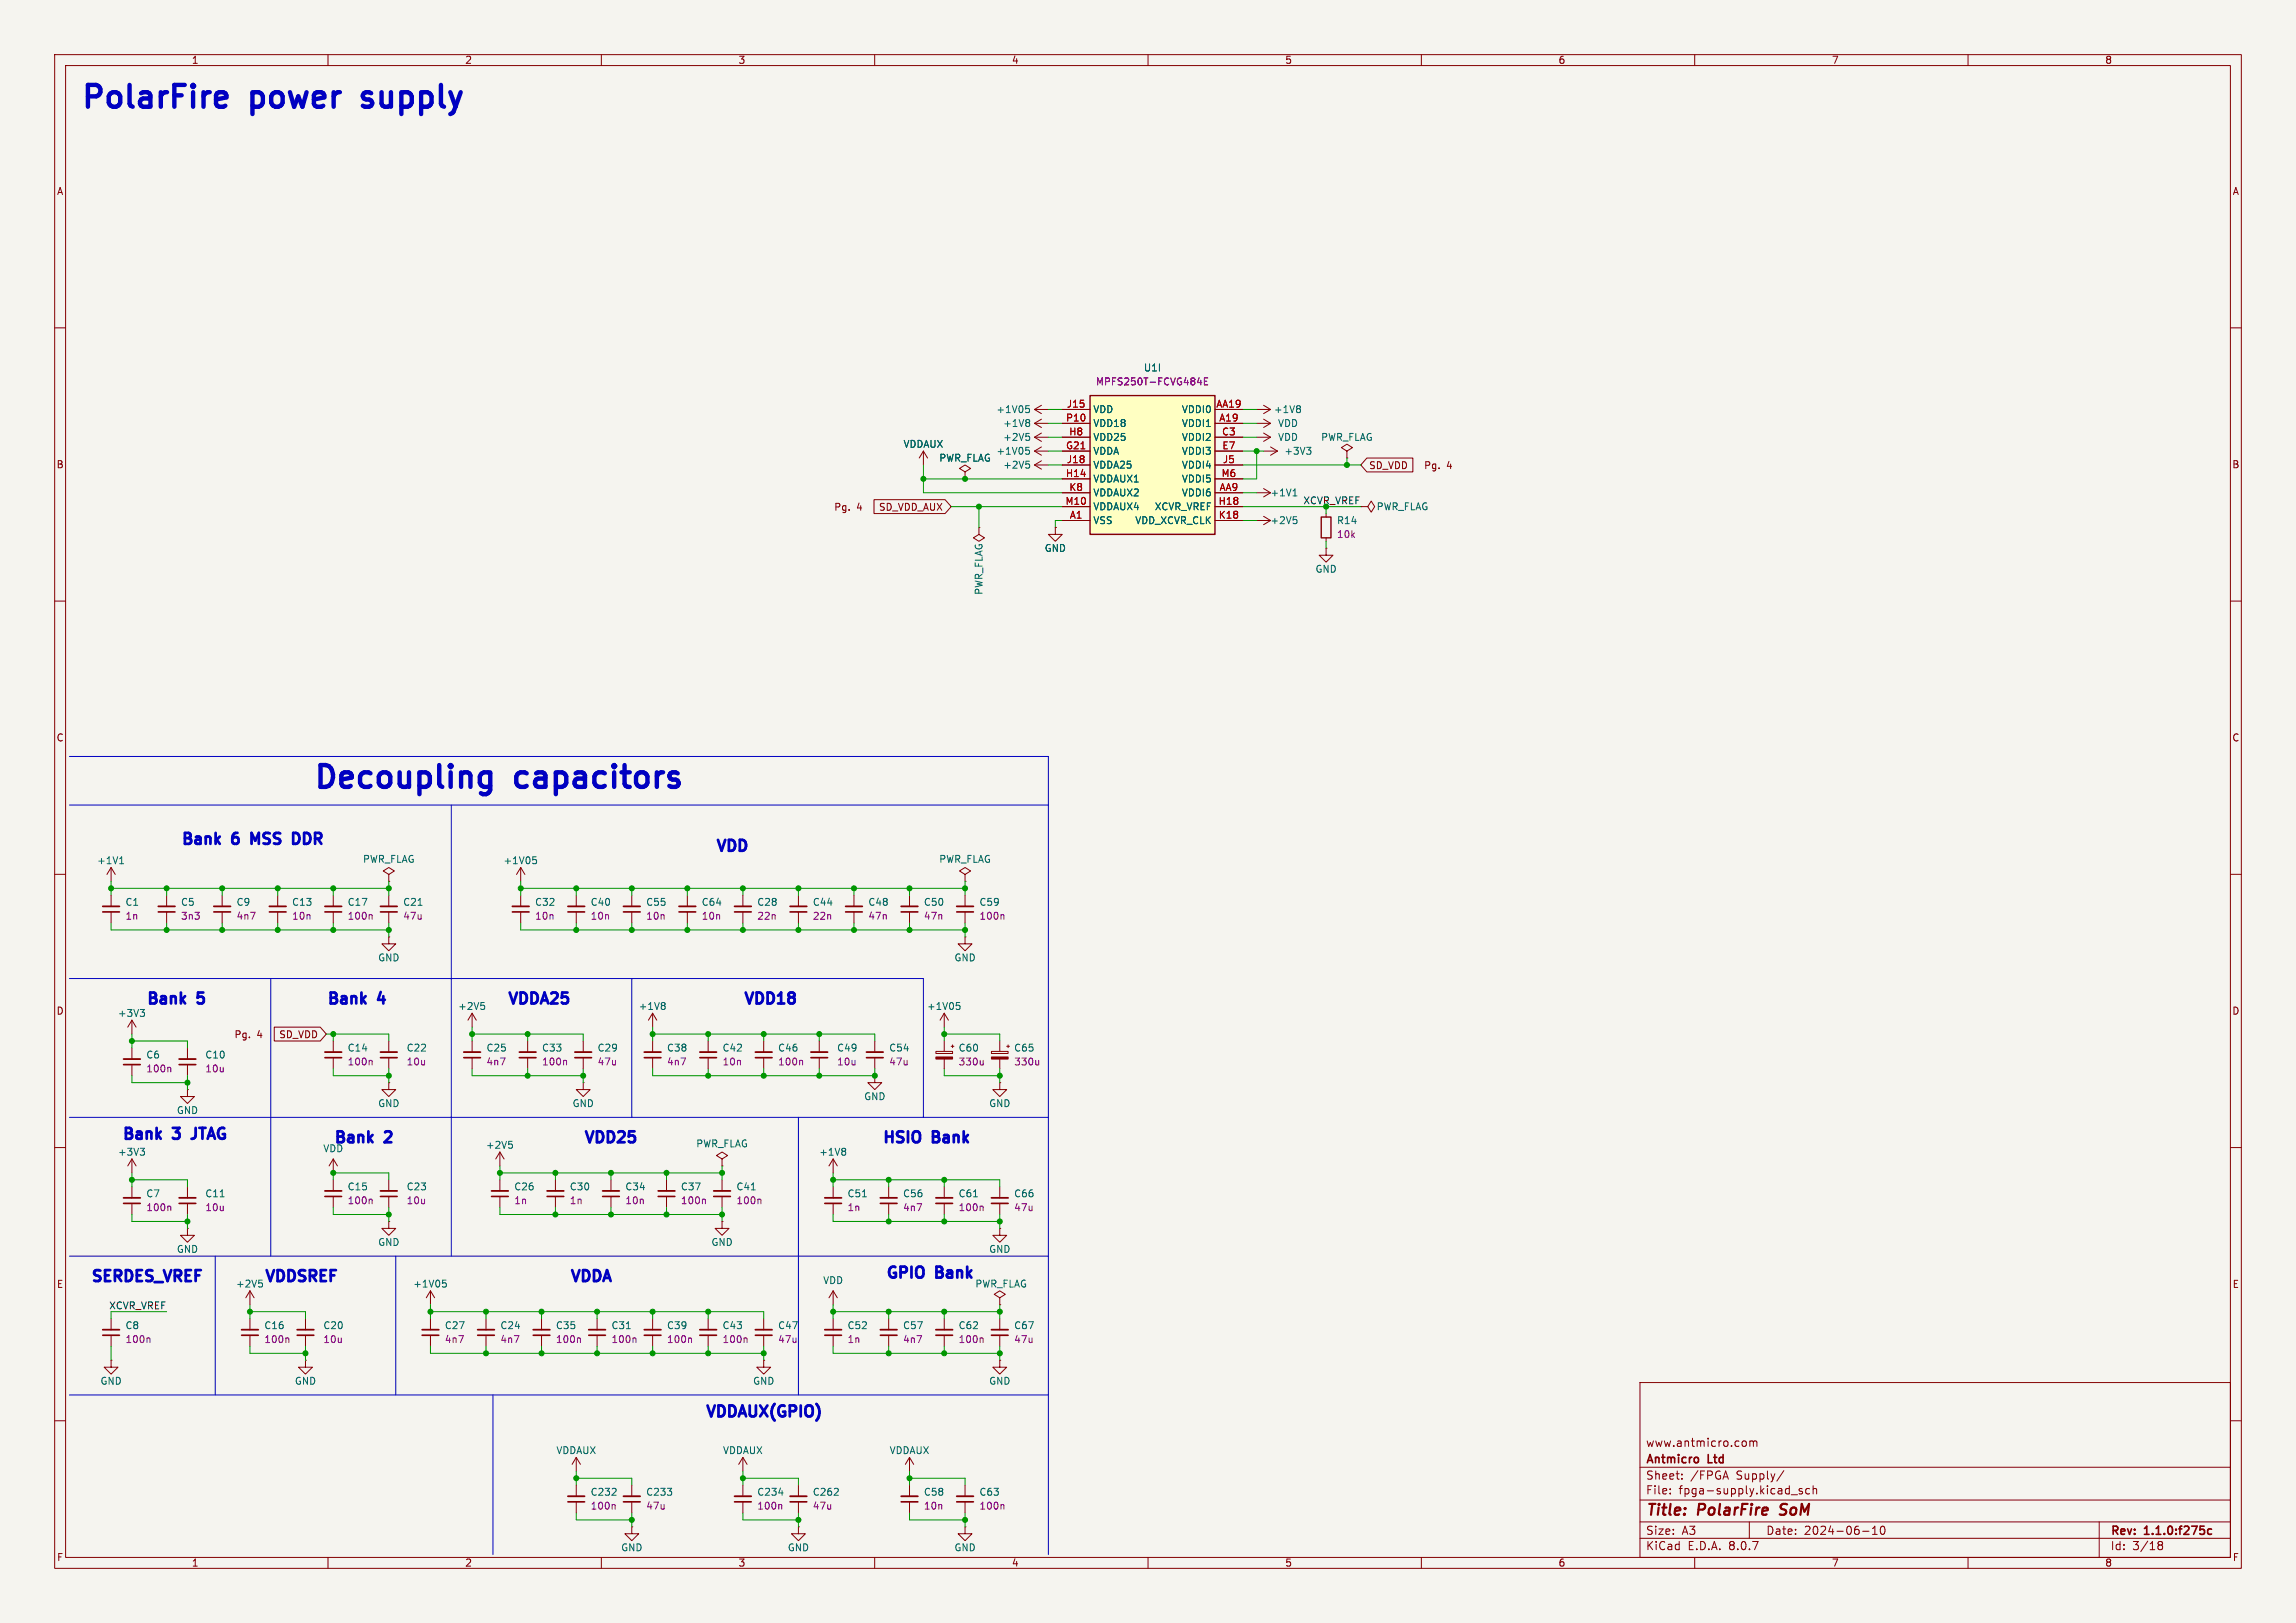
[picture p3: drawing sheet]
<svg xmlns="http://www.w3.org/2000/svg" width="420mm" height="297mm" viewBox="0 0 420 297" stroke-linecap="round" stroke-linejoin="round" font-family="sans-serif">
<defs><g id="words">
<g font-size="5.6" fill="#0000c2">
<text x="14.6" y="20.1">PolarFire</text>
<text x="46.3" y="20.1">power</text>
<text x="68.3" y="20.1">supply</text>
<text x="57.1" y="144.5">Decoupling</text>
<text x="94.7" y="144.5">capacitors</text>
</g>
<g font-size="2.8" fill="#0000c2">
<text x="33" y="154.7">Bank</text>
<text x="42.9" y="154.7">6</text>
<text x="47.4" y="154.7">MSS</text>
<text x="56.1" y="154.7">DDR</text>
<text x="130.8" y="156">VDD</text>
<text x="26.7" y="183.9">Bank</text>
<text x="36.5" y="183.9">5</text>
<text x="59.7" y="183.9">Bank</text>
<text x="69.6" y="183.9">4</text>
<text x="92.7" y="183.9">VDDA25</text>
<text x="135.9" y="183.9">VDD18</text>
<text x="22.2" y="208.7">Bank</text>
<text x="32.1" y="208.7">3</text>
<text x="36.6" y="208.7">JTAG</text>
<text x="61" y="209.3">Bank</text>
<text x="70.8" y="209.3">2</text>
<text x="106.7" y="209.3">VDD25</text>
<text x="161.3" y="209.3">HSIO</text>
<text x="171" y="209.3">Bank</text>
<text x="16.5" y="234.7">SERDES_VREF</text>
<text x="48.3" y="234.7">VDDSREF</text>
<text x="104.1" y="234.7">VDDA</text>
<text x="161.9" y="234.1">GPIO</text>
<text x="171.6" y="234.1">Bank</text>
<text x="128.9" y="259.5">VDDAUX(GPIO)</text>
</g>
<g font-size="2.8" fill="#840000">
<text x="301" y="277.9">Title:</text>
<text x="310.6" y="277.9">PolarFire</text>
<text x="326.5" y="277.9">SoM</text>
</g>
<g font-size="2.1" fill="#840000">
<text x="301" y="268.2">Antmicro</text>
<text x="301" y="265">www.antmicro.com</text>
<text x="312.5" y="268.2">Ltd</text>
<text x="301" y="273.7">File:</text>
<text x="301" y="271">Sheet:</text>
<text x="307.1" y="273.7">fpga-supply.kicad_sch</text>
<text x="309.2" y="271">/FPGA</text>
<text x="317.7" y="271">Supply/</text>
<text x="301" y="281.1">Size:</text>
<text x="307.6" y="281.1">A3</text>
<text x="323" y="281.1">Date:</text>
<text x="330" y="281.1">2024-06-10</text>
<text x="386" y="281.3">Rev:</text>
<text x="392.4" y="281.3">1.1.0:f275c</text>
<text x="301" y="283.9">KiCad</text>
<text x="308.7" y="283.9">E.D.A.</text>
<text x="316.3" y="283.9">8.0.7</text>
<text x="386" y="283.9">Id:</text>
<text x="390.1" y="283.9">3/18</text>
</g>
<g font-size="1.8" fill="#840000">
<text x="35" y="11.9">1</text>
<text x="85" y="11.9">2</text>
<text x="135" y="11.9">3</text>
<text x="185" y="11.9">4</text>
<text x="235" y="11.9">5</text>
<text x="285" y="11.9">6</text>
<text x="335" y="11.9">7</text>
<text x="385" y="11.9">8</text>
<text x="10.3" y="35.9">A</text>
<text x="408.3" y="35.9">A</text>
<text x="10.3" y="85.9">B</text>
<text x="250.3" y="86">SD_VDD</text>
<text x="260.4" y="86">Pg.</text>
<text x="264.6" y="86">4</text>
<text x="408.2" y="85.9">B</text>
<text x="152.5" y="93.7">Pg.</text>
<text x="156.7" y="93.7">4</text>
<text x="160.7" y="93.7">SD_VDD_AUX</text>
<text x="10.3" y="135.9">C</text>
<text x="408.2" y="135.9">C</text>
<text x="10.3" y="185.9">D</text>
<text x="408.2" y="185.9">D</text>
<text x="42.8" y="190.2">Pg.</text>
<text x="47" y="190.2">4</text>
<text x="51" y="190.2">SD_VDD</text>
<text x="10.3" y="235.9">E</text>
<text x="408.3" y="235.9">E</text>
<text x="10.3" y="285.9">F</text>
<text x="35" y="286.9">1</text>
<text x="85" y="286.9">2</text>
<text x="135" y="286.9">3</text>
<text x="185" y="286.9">4</text>
<text x="235" y="286.9">5</text>
<text x="285" y="286.9">6</text>
<text x="335" y="286.9">7</text>
<text x="385" y="286.9">8</text>
<text x="408.3" y="285.9">F</text>
</g>
<g font-size="1.8" fill="#840084">
<text x="200.4" y="70.7">MPFS250T-FCVG484E</text>
<text x="244.5" y="98.6">10k</text>
<text x="22.9" y="168.5">1n</text>
<text x="33" y="168.5">3n3</text>
<text x="43.2" y="168.5">4n7</text>
<text x="53.3" y="168.5">10n</text>
<text x="63.5" y="168.5">100n</text>
<text x="73.7" y="168.5">47u</text>
<text x="97.8" y="168.5">10n</text>
<text x="107.9" y="168.5">10n</text>
<text x="118.1" y="168.5">10n</text>
<text x="128.3" y="168.5">10n</text>
<text x="138.4" y="168.5">22n</text>
<text x="148.6" y="168.5">22n</text>
<text x="158.7" y="168.5">47n</text>
<text x="168.9" y="168.5">47n</text>
<text x="179.1" y="168.5">100n</text>
<text x="26.7" y="196.4">100n</text>
<text x="37.5" y="196.4">10u</text>
<text x="63.5" y="195.2">100n</text>
<text x="74.3" y="195.2">10u</text>
<text x="88.9" y="195.2">4n7</text>
<text x="99.1" y="195.2">100n</text>
<text x="109.2" y="195.2">47u</text>
<text x="121.9" y="195.2">4n7</text>
<text x="132.1" y="195.2">10n</text>
<text x="142.2" y="195.2">100n</text>
<text x="153" y="195.2">10u</text>
<text x="162.6" y="195.2">47u</text>
<text x="175.3" y="195.2">330u</text>
<text x="185.4" y="195.2">330u</text>
<text x="26.7" y="221.8">100n</text>
<text x="37.5" y="221.8">10u</text>
<text x="63.5" y="220.6">100n</text>
<text x="74.3" y="220.6">10u</text>
<text x="94" y="220.6">1n</text>
<text x="104.1" y="220.6">1n</text>
<text x="114.3" y="220.6">10n</text>
<text x="124.5" y="220.6">100n</text>
<text x="134.6" y="220.6">100n</text>
<text x="154.9" y="221.8">1n</text>
<text x="165.1" y="221.8">4n7</text>
<text x="175.3" y="221.8">100n</text>
<text x="185.4" y="221.8">47u</text>
<text x="22.9" y="246">100n</text>
<text x="48.3" y="246">100n</text>
<text x="59.1" y="246">10u</text>
<text x="81.3" y="246">4n7</text>
<text x="91.4" y="246">4n7</text>
<text x="101.6" y="246">100n</text>
<text x="111.8" y="246">100n</text>
<text x="121.9" y="246">100n</text>
<text x="132.1" y="246">100n</text>
<text x="142.2" y="246">47u</text>
<text x="154.9" y="246">1n</text>
<text x="165.1" y="246">4n7</text>
<text x="175.3" y="246">100n</text>
<text x="185.4" y="246">47u</text>
<text x="107.9" y="276.4">100n</text>
<text x="118.1" y="276.4">47u</text>
<text x="138.4" y="276.4">100n</text>
<text x="148.6" y="276.4">47u</text>
<text x="168.9" y="276.4">10n</text>
<text x="179.1" y="276.4">100n</text>
</g>
<g font-size="1.8" fill="#006464">
<text x="209.1" y="68.2">U1I</text>
<text x="182.2" y="75.8">+1V05</text>
<text x="199.9" y="75.8">VDD</text>
<text x="216.1" y="75.8">VDDI0</text>
<text x="232.9" y="75.8">+1V8</text>
<text x="165.2" y="82.1">VDDAUX</text>
<text x="182.2" y="83.4">+1V05</text>
<text x="183.4" y="80.9">+2V5</text>
<text x="183.4" y="78.3">+1V8</text>
<text x="199.9" y="83.4">VDDA</text>
<text x="199.9" y="80.9">VDD25</text>
<text x="199.9" y="78.3">VDD18</text>
<text x="216.1" y="78.3">VDDI1</text>
<text x="216.1" y="80.9">VDDI2</text>
<text x="216.1" y="83.4">VDDI3</text>
<text x="233.7" y="78.3">VDD</text>
<text x="233.7" y="80.9">VDD</text>
<text x="234.9" y="83.4">+3V3</text>
<text x="241.6" y="80.9">PWR_FLAG</text>
<text x="171.7" y="84.7">PWR_FLAG</text>
<text x="183.4" y="86">+2V5</text>
<text x="199.9" y="88.5">VDDAUX1</text>
<text x="199.9" y="86">VDDA25</text>
<text x="216.1" y="86">VDDI4</text>
<text x="216.1" y="88.5">VDDI5</text>
<text x="199.9" y="91">VDDAUX2</text>
<text x="199.9" y="93.6">VDDAUX4</text>
<text x="211.1" y="93.6">XCVR_VREF</text>
<text x="216.1" y="91">VDDI6</text>
<text x="232.3" y="91">+1V1</text>
<text x="251.7" y="93.6">PWR_FLAG</text>
<text x="191" y="101.2">GND</text>
<text x="199.9" y="96.1">VSS</text>
<text x="207.6" y="96.1">VDD_XCVR_CLK</text>
<text x="232.3" y="96.1">+2V5</text>
<text x="244.5" y="96.1">R14</text>
<text x="240.5" y="105">GND</text>
<text x="179.9" y="109" transform="rotate(-90 179.9 109)">PWR_FLAG</text>
<text x="17.7" y="158.3">+1V1</text>
<text x="66.3" y="158.1">PWR_FLAG</text>
<text x="92" y="158.3">+1V05</text>
<text x="171.7" y="158.1">PWR_FLAG</text>
<text x="22.9" y="166">C1</text>
<text x="33" y="166">C5</text>
<text x="43.2" y="166">C9</text>
<text x="53.3" y="166">C13</text>
<text x="63.5" y="166">C17</text>
<text x="73.7" y="166">C21</text>
<text x="97.8" y="166">C32</text>
<text x="107.9" y="166">C40</text>
<text x="118.1" y="166">C55</text>
<text x="128.3" y="166">C64</text>
<text x="138.4" y="166">C28</text>
<text x="148.6" y="166">C44</text>
<text x="158.7" y="166">C48</text>
<text x="168.9" y="166">C50</text>
<text x="179.1" y="166">C59</text>
<text x="69.1" y="176.1">GND</text>
<text x="174.5" y="176.1">GND</text>
<text x="83.7" y="185">+2V5</text>
<text x="116.7" y="185">+1V8</text>
<text x="169.5" y="185">+1V05</text>
<text x="21.5" y="186.3">+3V3</text>
<text x="26.7" y="193.9">C6</text>
<text x="37.5" y="193.9">C10</text>
<text x="63.5" y="192.6">C14</text>
<text x="74.3" y="192.6">C22</text>
<text x="88.9" y="192.6">C25</text>
<text x="99.1" y="192.6">C33</text>
<text x="109.2" y="192.6">C29</text>
<text x="121.9" y="192.6">C38</text>
<text x="132.1" y="192.6">C42</text>
<text x="142.2" y="192.6">C46</text>
<text x="153" y="192.6">C49</text>
<text x="162.6" y="192.6">C54</text>
<text x="175.3" y="192.6">C60</text>
<text x="185.4" y="192.6">C65</text>
<text x="69.1" y="202.8">GND</text>
<text x="104.6" y="202.8">GND</text>
<text x="158" y="201.5">GND</text>
<text x="180.8" y="202.8">GND</text>
<text x="32.3" y="204.1">GND</text>
<text x="21.5" y="211.7">+3V3</text>
<text x="59" y="211">VDD</text>
<text x="88.8" y="210.4">+2V5</text>
<text x="127.3" y="210.2">PWR_FLAG</text>
<text x="149.8" y="211.7">+1V8</text>
<text x="26.7" y="219.3">C7</text>
<text x="37.5" y="219.3">C11</text>
<text x="63.5" y="218">C15</text>
<text x="74.3" y="218">C23</text>
<text x="94" y="218">C26</text>
<text x="104.1" y="218">C30</text>
<text x="114.3" y="218">C34</text>
<text x="124.5" y="218">C37</text>
<text x="134.6" y="218">C41</text>
<text x="154.9" y="219.3">C51</text>
<text x="165.1" y="219.3">C56</text>
<text x="175.3" y="219.3">C61</text>
<text x="185.4" y="219.3">C66</text>
<text x="32.3" y="229.5">GND</text>
<text x="69.1" y="228.2">GND</text>
<text x="130" y="228.2">GND</text>
<text x="180.8" y="229.5">GND</text>
<text x="43.1" y="235.8">+2V5</text>
<text x="75.5" y="235.8">+1V05</text>
<text x="150.5" y="235.2">VDD</text>
<text x="178.3" y="235.8">PWR_FLAG</text>
<text x="22.9" y="243.4">C8</text>
<text x="48.3" y="243.4">C16</text>
<text x="59.1" y="243.4">C20</text>
<text x="81.3" y="243.4">C27</text>
<text x="91.4" y="243.4">C24</text>
<text x="101.6" y="243.4">C35</text>
<text x="111.8" y="243.4">C31</text>
<text x="121.9" y="243.4">C39</text>
<text x="132.1" y="243.4">C43</text>
<text x="142.2" y="243.4">C47</text>
<text x="154.9" y="243.4">C52</text>
<text x="165.1" y="243.4">C57</text>
<text x="175.3" y="243.4">C62</text>
<text x="185.4" y="243.4">C67</text>
<text x="18.3" y="253.6">GND</text>
<text x="53.8" y="253.6">GND</text>
<text x="137.7" y="253.6">GND</text>
<text x="180.8" y="253.6">GND</text>
<text x="101.7" y="266.3">VDDAUX</text>
<text x="132.2" y="266.3">VDDAUX</text>
<text x="162.6" y="266.3">VDDAUX</text>
<text x="107.9" y="273.9">C232</text>
<text x="118.1" y="273.9">C233</text>
<text x="138.4" y="273.9">C234</text>
<text x="148.6" y="273.9">C262</text>
<text x="168.9" y="273.9">C58</text>
<text x="179.1" y="273.9">C63</text>
<text x="113.5" y="284.1">GND</text>
<text x="144" y="284.1">GND</text>
<text x="174.5" y="284.1">GND</text>
</g>
<g font-size="1.8" fill="#a90000">
<text x="194.9" y="77.2">P10</text>
<text x="195.1" y="74.7">J15</text>
<text x="222.4" y="74.7">AA19</text>
<text x="222.9" y="77.2">A19</text>
<text x="194.9" y="82.3">G21</text>
<text x="195.5" y="79.8">H8</text>
<text x="223.4" y="79.8">C3</text>
<text x="223.5" y="82.3">E7</text>
<text x="194.9" y="87.4">H14</text>
<text x="195.1" y="84.8">J18</text>
<text x="195.5" y="89.9">K8</text>
<text x="223" y="89.9">AA9</text>
<text x="223.4" y="87.4">M6</text>
<text x="223.6" y="84.8">J5</text>
<text x="194.8" y="92.5">M10</text>
<text x="195.6" y="95">A1</text>
<text x="222.8" y="92.5">H18</text>
<text x="222.8" y="95">K18</text>
</g>
<text font-size="1.8" fill="#009600" x="238.3" y="92.4">XCVR_VREF</text>
<text font-size="1.8" fill="#0f0f0f" x="19.9" y="239.7">XCVR_VREF</text>
</g></defs>
<path d="M0 0h420v297h-420z" fill="#f5f4ef" stroke="#f5f4ef" stroke-width=".18"/>
<g fill="none" stroke="#840000" stroke-width=".18">
<path d="M10 10h400v277h-400zM12 12h396v273h-396zM60 10v2M110 10v2M160 10v2M210 10v2M260 10v2M310 10v2M360 10v2M10 60h2M229.9 77.5h2.5M231.1 76.7l1.3 .8"/>
<path d="M232.4 77.5l-1.3 .7M408 60h2M10 110h2M408 110h2M10 160h2M408 160h2M182.9 198.1v1.3h1.2l-1.2 1.3-1.3-1.3h1.3M182.9 198.1h.1M10 210h2M91.4 210.8l-.7 1.3M91.4 210.8v2.6M91.4 215.9v2"/>
<path d="M91.4 218.9v2.1M91.4 210.8l.8 1.3M101.6 215.9v2M101.6 218.9v2.1M111.8 215.9v2M111.8 218.9v2.1M132.1 212.1l1-.6-1-.7-1 .7 1 .6v1.3M132.1 213.4h.1M152.4 217.2v2M162.6 217.2v2M172.7 217.2v2M182.9 217.2v2"/>
<path d="M408 210h2M152.4 220.2v2M152.4 236.2v2.6M152.4 236.2l-.8 1.3M152.4 236.2l.8 1.3M162.6 220.2v2M172.7 220.2v2M182.9 237.5l1-.6-1-.7-1 .7 1 .6v1.3M182.9 238.8h.1M182.9 224.8v1.3h1.2l-1.2 1.2-1.3-1.2h1.3M182.9 224.8h.1M182.9 220.2v2"/>
<path d="M88.9 241.3v2M88.9 244.3v2.1M99.1 241.3v2M99.1 244.3v2.1M109.2 241.3v2M109.2 244.3v2.1M152.4 241.3v2M152.4 244.3v2.1M162.6 241.3v2M162.6 244.3v2.1M172.7 241.3v2M172.7 244.3v2.1"/>
<path d="M182.9 248.9v1.3h1.2l-1.2 1.3-1.3-1.3h1.3M182.9 248.9h.1M182.9 241.3v2M182.9 244.3v2.1M300 253h108v32h-108zM10 260h2M105.4 266.7l-.8 1.3M105.4 266.7v2.5M105.4 266.7l.8 1.3M166.4 266.7v2.5M166.4 271.8v2M166.4 274.8v2.1"/>
<path d="M166.4 266.7l-.8 1.3M166.4 266.7l.7 1.3M176.5 279.4v1.3h1.3l-1.3 1.2-1.2-1.2h1.2M176.5 279.4h.1M176.5 271.8v2M176.5 274.8v2.1M300 278.5h108M300 274.5h108M300 268.5h108M305.5 273.2v.2M305.5 272.5v.1M307.7 270.5v.2"/>
<path d="M307.7 269.8v.1M319.2 263.7l.2 .3v.4l-.2 .3M320 278.5v3M320.1 263.8l.4-.1 .2 .2M320.1 263.7v1M320.7 263.9l.2-.2 .4 .1 .1 .9M320.7 263.9v.8M326.3 269.1l-1.3 1.9M327.7 273.5h1.1M329.7 272.5l-.4-.1-.2 .2 .1 .2 .5 .2v.3h-.6M331 272.5l-.4-.1-.3 .3v.4l.1 .2h.6M331.7 272.5l.2-.1 .3 .1 .1 .9"/>
<path d="M331.7 271.9v1.5M342.5 279.7l.4-.4v1.5M344.1 279.4l.2-.1a.8 .8 0 0 1 .5 .7 .8 .8 0 0 1-.5 .8l-.2-.2-.2-.4zM384 278.5v6.5M408 260h2M60 285v2M110 285v2M160 285v2M210 285v2M260 285v2M300 281.5h108M310 285v2"/>
<path d="M340.7 280.2h1.2M342.5 280.8h.9M360 285v2M394.7 282.4l.3 .3M394.7 282.4l.3-.3 .4 .1 .2 .2-.3 .3M395 282.7h.3M395 282.7l-.3 .3M395.3 282.7l.3 .3-.2 .5-.4 .1-.3-.3"/>
</g>
<g fill="none" stroke="#840000" stroke-width=".3">
<path d="M89.9 218.9h3.1M100.1 218.9h3M110.2 218.9h3.1M150.9 220.2h3M161 220.2h3.1M171.2 220.2h3M181.4 220.2h3M87.4 244.3h3M97.5 244.3h3.1M107.7 244.3h3M150.9 244.3h3M161 244.3h3.1"/>
<path d="M171.2 244.3h3M181.4 244.3h3M164.8 274.8h3.1M175 274.8h3.1M404.5 279.9l-.4-.1-.3 .3v.4l.2 .2h.5"/>
</g>
<path d="M325.5 277.1l.3 .1M325.8 275.4l-.1 .2 .1 .4" fill="none" stroke="#840000" stroke-width=".4"/>
<g fill="none" stroke="#840000" stroke-width=".33">
<path d="M89.9 217.9h3.1M100.1 217.9h3M110.2 217.9h3.1M150.9 219.2h3M161 219.2h3.1M171.2 219.2h3M181.4 219.2h3M87.4 243.3h3M97.5 243.3h3.1M107.7 243.3h3M150.9 243.3h3M161 243.3h3.1"/>
<path d="M171.2 243.3h3M181.4 243.3h3M164.8 273.8h3.1M175 273.8h3.1"/>
</g>
<path d="M93.1 208.9h.6M93.5 209.3l.2 .3v.3l-.2 .2M157.8 219h.7M178.1 219h.7M114.6 243.1h.7" fill="none" stroke="#006464" stroke-width=".18"/>
<path d="M179.7 220.7l.1 .2v.7M106 244.8l.2 .2v.7M116.2 244.8l.1 .2v.7M179.7 244.8l.1 .2v.7M183.5 275.3l.1 .2v.7" fill="none" stroke="#840084" stroke-width=".18"/>
<path d="M231.1 74.2l1.3 .7z" fill="#ffffc2"/>
<path d="M229.9 74.9h2.5" fill="none" stroke="#ffffc2" stroke-width=".18"/>
<path d="M231.1 75.7l1.3-.8z" fill="#ffffc2"/>
<g fill="none" stroke="#840000" stroke-width=".18">
<path d="M229.9 74.9h2.5M231.1 74.2l1.3 .7M232.4 74.9l-1.3 .8M121.9 215.9v2M121.9 218.9v2.1M132.1 215.9v2M132.1 218.9v2.1M132.1 223.5v1.3h1.2l-1.2 1.3-1.3-1.3h1.3M132.1 223.5h.1M129.5 241.3v2M129.5 244.3v2.1M139.7 248.9v1.3h1.3l-1.3 1.3-1.3-1.3h1.3"/>
<path d="M139.7 248.9h.1M139.7 241.3v2M139.7 244.3v2.1"/>
</g>
<path d="M237.6 74.2l.3 .3-.3 .3 .3 .2v.3l-.3 .2M137.4 217.7h.8" fill="none" stroke="#006464" stroke-width=".18"/>
<path d="M120.4 218.9h3M130.6 218.9h3M128 244.3h3.1M138.2 244.3h3" fill="none" stroke="#840000" stroke-width=".3"/>
<path d="M120.4 217.9h3M130.6 217.9h3M128 243.3h3.1M138.2 243.3h3" fill="none" stroke="#840000" stroke-width=".33"/>
<path d="M128.9 219.4l.1 .2v.7M139 219.4l.2 .2v.7M136.5 244.8l.2 .2v.7" fill="none" stroke="#840084" stroke-width=".18"/>
<path d="M152.4 212.1l-.8 1.3z" fill="#ffffc2"/>
<path d="M152.4 212.1v2.5" fill="none" stroke="#ffffc2" stroke-width=".18"/>
<path d="M152.4 212.1l.8 1.3z" fill="#ffffc2"/>
<g fill="none" stroke="#840000" stroke-width=".18">
<path d="M156.2 163.8v2.1M156.2 166.9v2M176.5 171.5v1.2h1.3l-1.3 1.3-1.2-1.3h1.2M176.5 171.5h.1M176.5 163.8v2.1M176.5 166.9v2M106.7 198.1v1.3h1.2l-1.2 1.3-1.3-1.3h1.3M106.7 198.1h.1M106.7 190.5v2M106.7 193.5v2.1M129.5 190.5v2M129.5 193.5v2.1"/>
<path d="M171.2 192.4h3v.4h-3zM172.7 190.5v1.9M172.7 193.7v1.9M174 191.5h.5M174.2 191.2v.5M152.4 212.1l-.8 1.3M152.4 212.1v2.5M152.4 212.1l.8 1.3"/>
</g>
<path d="M154.5 210.1l.2 .3-.2 .3 .2 .2v.3l-.2 .2" fill="none" stroke="#006464" stroke-width=".18"/>
<path d="M154.7 166.9h3M175 166.9h3.1M105.2 193.5h3M128 193.5h3.1" fill="none" stroke="#840000" stroke-width=".3"/>
<path d="M154.7 165.9h3M175 165.9h3.1M105.2 192.5h3M128 192.5h3.1" fill="none" stroke="#840000" stroke-width=".33"/>
<path d="M171.2 193.4h3v.4h-3z" fill="#840000" stroke="#840000" stroke-width=".18"/>
<path d="M183.5 167.4l.1 .1v.7M179.8 194v.9M179.8 194.8l-.1 .1" fill="none" stroke="#840084" stroke-width=".18"/>
<path d="M119.4 185.4l-.8 1.3z" fill="#ffffc2"/>
<path d="M119.4 185.4v2.6" fill="none" stroke="#ffffc2" stroke-width=".18"/>
<path d="M119.4 185.4l.7 1.3z" fill="#ffffc2"/>
<g fill="none" stroke="#840000" stroke-width=".18">
<path d="M231.1 79.2l1.3 .8M229.9 80h2.5M229.9 90.2h2.5M229.9 95.3h2.5M231.1 82.6h2.6M231.1 89.4l1.3 .8M231.1 94.5l1.3 .8M232.4 80l-1.3 .8M232.4 81.8l1.3 .8M232.4 90.2l-1.3 .7M232.4 95.3l-1.3 .7M233.7 82.6l-1.3 .7"/>
<path d="M242.6 94v.6M242.6 98.4v.7M248.9 92.7h1.3l.6-1 .7 1-.7 1-.6-1M242.6 100.3v1.3h1.2l-1.2 1.3-1.3-1.3h1.3M242.6 100.3h.1M95.2 158.8v2.5M95.2 158.8l-.7 1.2M95.2 158.8l.8 1.2M95.2 163.8v2.1M95.2 166.9v2M105.4 163.8v2.1M105.4 166.9v2"/>
<path d="M115.6 163.8v2.1M115.6 166.9v2M125.7 163.8v2.1M125.7 166.9v2M135.9 163.8v2.1M135.9 166.9v2M166.4 163.8v2.1M166.4 166.9v2M96.5 190.5v2M96.5 193.5v2.1M119.4 185.4l-.8 1.3M119.4 185.4v2.6"/>
<path d="M119.4 190.5v2M119.4 193.5v2.1M119.4 185.4l.7 1.3M139.7 190.5v2M139.7 193.5v2.1"/>
</g>
<path d="M236.5 90.7h.7M236.6 94.6h.6M236.6 89.8l.3-.3v1.2M237 95l.2 .3v.3l-.2 .2M239 81.9h.8l-.4 .4M239.5 82.3l.3 .3v.3l-.3 .2M97.5 156.8h.6M97.6 157.3h.3l.3 .2-.2 .5-.4 .1M121.4 183.5l.3 .2-.3 .3 .3 .2v.3l-.3 .2" fill="none" stroke="#006464" stroke-width=".18"/>
<path d="M93.7 166.9h3.1M103.9 166.9h3M114 166.9h3.1M124.2 166.9h3.1M134.4 166.9h3M164.8 166.9h3.1M95 193.5h3M117.9 193.5h3M138.2 193.5h3" fill="none" stroke="#840000" stroke-width=".3"/>
<path d="M93.7 165.9h3.1M103.9 165.9h3M114 165.9h3.1M124.2 165.9h3.1M134.4 165.9h3M164.8 165.9h3.1M95 192.5h3M117.9 192.5h3M138.2 192.5h3" fill="none" stroke="#840000" stroke-width=".33"/>
<path d="M103.5 194l.1 .2v.7M146.6 194l.2 .2v.7" fill="none" stroke="#840084" stroke-width=".18"/>
<path d="M241.7 94.6h1.8v3.8h-1.8z" fill="none" stroke="#840000" stroke-width=".25"/>
<path d="M199.4 72.4h22.8v25.4h-22.8z" fill="#ffffc2"/>
<path d="M199.4 72.4h22.8v25.4h-22.8z" fill="none" stroke="#840000" stroke-width=".25"/>
<g fill="none" stroke="#840000" stroke-width=".18">
<path d="M189.2 74.9h2.6M189.2 74.9l1.3 .8M190.5 79.2l-1.3 .8M190.5 74.2l-1.3 .7M194.3 77.5h5.1M194.3 74.9h5.1M222.2 77.5h5.1M222.2 74.9h5.1M189.2 80h2.6M189.2 82.6h2.6M189.2 85.1h2.6M189.2 85.1l1.3 .8"/>
<path d="M189.2 82.6l1.3 .7M189.2 80l1.3 .8M190.5 84.3l-1.3 .8M190.5 81.8l-1.3 .8M194.3 95.3h5.1M194.3 90.2h5.1M194.3 80h5.1M194.3 82.6h5.1M194.3 87.6h5.1M194.3 92.7h5.1M194.3 85.1h5.1M222.2 95.3h5.1"/>
<path d="M222.2 90.2h5.1M222.2 80h5.1M222.2 82.6h5.1M222.2 87.6h5.1M222.2 92.7h5.1M222.2 85.1h5.1M246.4 82.6l1-.7-1-.6-1 .6 1 .7v1.2M246.4 83.8h.1M20.3 158.8l-.7 1.2M20.3 158.8v2.5M20.3 158.8l.8 1.2M20.3 163.8v2.1"/>
<path d="M20.3 166.9v2M30.5 163.8v2.1M30.5 166.9v2M40.6 163.8v2.1M40.6 166.9v2M50.8 163.8v2.1M50.8 166.9v2M61 163.8v2.1M61 166.9v2M71.1 160l1-.6-1-.6-1 .6 1 .6v1.3M71.1 161.3h.1M71.1 171.5v1.2h1.3l-1.3 1.3-1.3-1.3h1.3"/>
<path d="M71.1 171.5h.1M71.1 163.8v2.1M71.1 166.9v2M146 163.8v2.1M146 166.9v2M176.5 160l1-.6-1-.6-1 .6 1 .6v1.3M176.5 161.3h.1M24.1 191.8v2M24.1 194.8v2.1M34.3 199.4v1.3h1.3l-1.3 1.2-1.3-1.2h1.3M34.3 199.4h.1M34.3 191.8v2"/>
<path d="M34.3 194.8v2.1M61 190.5v2M61 193.5v2.1M71.1 198.1v1.3h1.3l-1.3 1.3-1.3-1.3h1.3M71.1 198.1h.1M71.1 190.5v2M71.1 193.5v2.1M86.4 185.4v2.6M86.4 190.5v2M86.4 193.5v2.1M86.4 185.4l-.8 1.3M86.4 185.4l.7 1.3"/>
<path d="M149.9 190.5v2M149.9 193.5v2.1M160 196.9v1.2h1.3l-1.3 1.3-1.3-1.3h1.3M160 196.9h.1M160 190.5v2M160 193.5v2.1M172.7 185.4l-.7 1.3M172.7 185.4v2.6M172.7 185.4l.8 1.3M181.4 192.4h3v.4h-3zM182.9 190.5v1.9M182.9 193.7v1.9"/>
<path d="M184.1 191.5h.6M184.4 191.2v.5M24.1 217.2v2M34.3 217.2v2M61 212.1l-.8 1.3M61 212.1v2.5M61 212.1l.7 1.3M24.1 220.2v2M34.3 224.8v1.3h1.3l-1.3 1.2-1.3-1.2h1.3M34.3 224.8h.1M34.3 220.2v2M45.7 236.2l-.7 1.3"/>
<path d="M45.7 236.2v2.6M45.7 236.2l.8 1.3M71.1 223.5v1.3h1.3l-1.3 1.3-1.3-1.3h1.3M71.1 223.5h.1M78.7 236.2v2.6M78.7 236.2l-.7 1.3M78.7 236.2l.8 1.3M45.7 241.3v2M45.7 244.3v2.1M55.9 248.9v1.3h1.2l-1.2 1.3-1.3-1.3h1.3M55.9 248.9h.1M55.9 241.3v2"/>
<path d="M55.9 244.3v2.1M78.7 241.3v2M78.7 244.3v2.1M119.4 241.3v2M119.4 244.3v2.1M105.4 271.8v2M105.4 274.8v2.1M115.6 279.4v1.3h1.2l-1.2 1.2-1.3-1.2h1.3M115.6 279.4h.1M115.6 271.8v2M115.6 274.8v2.1M135.9 266.7v2.5"/>
<path d="M135.9 271.8v2M135.9 274.8v2.1M135.9 266.7l-.8 1.3M135.9 266.7l.8 1.3M146 279.4v1.3h1.3l-1.3 1.2-1.2-1.2h1.2M146 279.4h.1M146 271.8v2M146 274.8v2.1"/>
</g>
<g fill="none" stroke="#840084" stroke-width=".18">
<path d="M219 70h.8M219.6 69.6v.8M220.3 69.8h.4M220.9 69.2h-.6v1.2h.6M67.9 167.4l.2 .1v.7M31.1 195.3l.1 .2v.7M67.9 194l.2 .2v.7M190 194v.9M190 194.8l-.2 .1M31.1 220.7l.1 .2v.7M52.7 244.8l.1 .2v.7M126.3 244.8l.2 .2v.7"/>
<path d="M112.3 275.3l.2 .2v.7M142.8 275.3l.2 .2v.7"/>
</g>
<g fill="none" stroke="#840000" stroke-width=".3">
<path d="M18.8 166.9h3M29 166.9h3M39.1 166.9h3.1M49.3 166.9h3M59.4 166.9h3.1M69.6 166.9h3M144.5 166.9h3.1M22.6 194.8h3.1M32.8 194.8h3M59.4 193.5h3.1M69.6 193.5h3M84.8 193.5h3.1"/>
<path d="M148.3 193.5h3.1M158.5 193.5h3M22.6 220.2h3.1M32.8 220.2h3M44.2 244.3h3M54.4 244.3h3M77.2 244.3h3.1M117.9 244.3h3M103.9 274.8h3M114 274.8h3.1M134.4 274.8h3M144.5 274.8h3.1"/>
</g>
<g fill="none" stroke="#840000" stroke-width=".33">
<path d="M18.8 165.9h3M29 165.9h3M39.1 165.9h3.1M49.3 165.9h3M59.4 165.9h3.1M69.6 165.9h3M144.5 165.9h3.1M22.6 193.8h3.1M32.8 193.8h3M59.4 192.5h3.1M69.6 192.5h3M84.8 192.5h3.1"/>
<path d="M148.3 192.5h3.1M158.5 192.5h3M22.6 219.2h3.1M32.8 219.2h3M44.2 243.3h3M54.4 243.3h3M77.2 243.3h3.1M117.9 243.3h3M103.9 273.8h3M114 273.8h3.1M134.4 273.8h3M144.5 273.8h3.1"/>
</g>
<g fill="none" stroke="#006464" stroke-width=".18">
<path d="M187.7 74.2h.6M187.7 79.3h.6M187.8 74.7h.3l.2 .3v.4l-.5 .1M188.1 79.8l.3 .2v.3l-.3 .3M187.7 81.9h.6M187.7 84.4h.6M187.8 82.3h.3l.2 .3v.4l-.5 .1M188.1 84.9l.3 .2v.3l-.3 .3M21.9 158.1h.7M22 157.1l.3-.3v1.3M76.5 165.7h.7M88 183.5h.6"/>
<path d="M88.4 183.9l.3 .3v.3l-.3 .2M175 183.5h.6M175.1 183.9h.3l.2 .3v.4l-.5 .1M40.3 219h.7M81 234.3h.6M81.1 234.7h.3l.2 .3v.4l-.5 .1M142.5 273.2h.7"/>
</g>
<path d="M181.4 193.4h3v.4h-3z" fill="#840000" stroke="#840000" stroke-width=".18"/>
<path d="M189.2 77.5l1.3 .7z" fill="#ffffc2"/>
<path d="M189.2 77.5h2.6" fill="none" stroke="#ffffc2" stroke-width=".18"/>
<path d="M189.2 77.5l1.3-.8z" fill="#ffffc2"/>
<g fill="none" stroke="#840000" stroke-width=".18">
<path d="M189.2 77.5l1.3 .7M189.2 77.5h2.6M190.5 76.7l-1.3 .8M194.3 77.5h5.1M194.3 74.9h5.1M222.2 77.5h5.1M222.2 74.9h5.1M159.9 91.4h13l1.1 1.3-1.1 1.3h-13zM168.9 82.6l-.8 1.2M168.9 82.6v2.5M168.9 82.6l.8 1.2M176.5 86.4l1-.7-1-.6-1 .6 1 .7v1.2"/>
<path d="M176.5 87.6h.1M179.1 96.5v1.3l1 .6-1 .7-1-.7 1-.6M179.1 96.5h.1M193 96.5v1.3h1.3l-1.3 1.3-1.2-1.3h1.2M193 96.5h.1M194.3 95.3h5.1M194.3 90.2h5.1M194.3 80h5.1M194.3 82.6h5.1M194.3 87.6h5.1M194.3 92.7h5.1M194.3 85.1h5.1"/>
<path d="M222.2 95.3h5.1M222.2 90.2h5.1M222.2 80h5.1M222.2 82.6h5.1M222.2 87.6h5.1M222.2 92.7h5.1M222.2 85.1h5.1M250 83.8h8.4v2.6h-8.4l-1.1-1.3zM24.1 186.7v2.5M24.1 186.7l-.7 1.3M24.1 186.7l.8 1.3M50.2 188h8.4l1.1 1.2-1.1 1.3h-8.4z"/>
<path d="M24.1 212.1v2.5M24.1 212.1l-.7 1.3M24.1 212.1l.8 1.3M61 215.9v2M61 218.9v2.1M71.1 215.9v2M71.1 218.9v2.1M20.3 248.9v1.3h1.3l-1.3 1.3-1.3-1.3h1.3M20.3 248.9h.1M20.3 241.3v2M20.3 244.3v2.1"/>
</g>
<path d="M188.1 76.8l.3 .2-.3 .3 .3 .3v.2l-.3 .2M25.6 184.7h.8l-.4 .5M26.2 185.2l.2 .3v.3l-.2 .2M25.6 210.1h.8l-.4 .5M26.2 210.6l.2 .3v.3l-.2 .2" fill="none" stroke="#006464" stroke-width=".18"/>
<path d="M59.4 218.9h3.1M69.6 218.9h3M18.8 244.3h3" fill="none" stroke="#840000" stroke-width=".3"/>
<path d="M59.4 217.9h3.1M69.6 217.9h3M18.8 243.3h3" fill="none" stroke="#840000" stroke-width=".33"/>
<path d="M219 70h.8M219.6 69.6v.8M220.3 69.8h.4M220.9 69.2h-.6v1.2h.6M67.9 219.4l.2 .2v.7M27.3 244.8l.1 .2v.7" fill="none" stroke="#840084" stroke-width=".18"/>
<path d="M40.1 16.9h.7l.4 .2 .2 .3v.4l-1.9 .4M41.2 19.3l-.4 .2h-.7M66.4 19.3l.4 .2M66.6 17.1l-.2 .3 .2 .6M88.5 141.3h.8l.4 .2M89.7 141.3v3.3l-.4 .5-.4 .2M89.7 143.8l-.4 .2h-.8" fill="none" stroke="#0000c2" stroke-width=".8"/>
<path d="M46.7 153.8l-.7-1.4v2M54.1 152.4a1.08 1.08 0 0 1 .7 1 1.08 1.08 0 0 1-.7 1M35.8 207.8a.64 .64 0 0 1-.8 .6" fill="none" stroke="#0000c2" stroke-width=".5"/>
<g fill="none" stroke="#0000c2" stroke-width=".18">
<path d="M12.7 138.4h179.1v146.1M12.7 147.3h179.1M82.5 147.3v82.6M12.7 179.1h156.2v25.4M49.5 179.1v50.8M115.6 179.1v25.4M12.7 204.5h179.1M146 204.5v50.8M12.7 229.9h179.1M39.4 229.9v25.4M72.4 229.9v25.4M12.7 255.3h179.1"/>
<path d="M90.2 255.3v29.2"/>
</g>
<g fill="none" stroke="#009600" stroke-width=".18">
<path d="M191.8 74.9h2.5M191.8 77.5h2.5M227.3 74.9h2.6M227.3 77.5h2.6M168.9 87.6h25.4M168.9 85.1v5.1h25.4M174 92.7h20.3M179.1 92.7v3.8M191.8 82.6h2.5M191.8 85.1h2.5M191.8 80h2.5M194.3 95.3h-1.3v1.2"/>
<path d="M227.3 82.6h3.8M227.3 92.7h21.6M227.3 95.3h2.6M227.3 90.2h2.6M227.3 85.1h21.6M227.3 80h2.6M229.9 82.6v5h-2.6M242.6 92.7v1.3M242.6 99.1v1.2M246.4 83.8v1.3M20.3 161.3v2.5M20.3 168.9v1.3h50.8"/>
<path d="M20.3 162.6h50.8M30.5 162.6v1.2M30.5 168.9v1.3M40.6 162.6v1.2M40.6 168.9v1.3M50.8 162.6v1.2M50.8 168.9v1.3M61 162.6v1.2M61 168.9v1.3M71.1 161.3v2.5M71.1 168.9v2.6M95.2 168.9v1.3h81.3"/>
<path d="M95.2 162.6h81.3M95.2 161.3v2.5M105.4 162.6v1.2M105.4 168.9v1.3M115.6 162.6v1.2M115.6 168.9v1.3M125.7 162.6v1.2M125.7 168.9v1.3M135.9 162.6v1.2M135.9 168.9v1.3M146 162.6v1.2M146 168.9v1.3"/>
<path d="M156.2 162.6v1.2M156.2 168.9v1.3M166.4 162.6v1.2M166.4 168.9v1.3M176.5 161.3v2.5M176.5 168.9v2.6M24.1 190.5h10.2v1.3M24.1 189.2v2.6M24.1 196.9v1.2h10.2M34.3 196.9v2.5M59.7 189.2h11.4v1.3M61 189.2v1.3"/>
<path d="M61 195.6v1.3h10.1M71.1 195.6v2.5M86.4 189.2h20.3v1.3M86.4 195.6v1.3h20.3M86.4 188v2.5M96.5 189.2v1.3M96.5 195.6v1.3M106.7 195.6v2.5M119.4 188v2.5M119.4 195.6v1.3h40.6v-1.3M119.4 189.2h40.6v1.3M129.5 189.2v1.3"/>
<path d="M129.5 195.6v1.3M139.7 189.2v1.3M139.7 195.6v1.3M149.9 189.2v1.3M149.9 195.6v1.3M172.7 189.2h10.2v1.3M172.7 188v2.5M172.7 195.6v1.3h10.2M182.9 195.6v2.5M24.1 215.9h10.2v1.3M24.1 214.6v2.6M61 215.9v-1.3h10.1v1.3"/>
<path d="M91.4 214.6h40.7M91.4 213.4v2.5M101.6 214.6v1.3M111.8 214.6v1.3M121.9 214.6v1.3M132.1 213.4v2.5M152.4 214.6v2.6M152.4 215.9h30.5v1.3M162.6 215.9v1.3M172.7 215.9v1.3M24.1 222.2v1.3h10.2M34.3 222.2v2.6"/>
<path d="M45.7 238.8v2.5M61 221v1.2h10.1M71.1 221v2.5M78.7 238.8v2.5M91.4 221v1.2h40.7M101.6 221v1.2M111.8 221v1.2M121.9 221v1.2M132.1 221v2.5M152.4 222.2v1.3h30.5M152.4 238.8v2.5M162.6 222.2v1.3"/>
<path d="M172.7 222.2v1.3M182.9 222.2v2.6M182.9 238.8v2.5M20.3 246.4v2.5M30.5 240h-10.2v1.3M45.7 246.4v1.2h10.2M45.7 240h10.2v1.3M55.9 246.4v2.5M78.7 246.4v1.2h61M78.7 240h61v1.3M88.9 240v1.3M88.9 246.4v1.2"/>
<path d="M99.1 240v1.3M99.1 246.4v1.2M109.2 240v1.3M109.2 246.4v1.2M119.4 240v1.3M119.4 246.4v1.2M129.5 240v1.3M129.5 246.4v1.2M139.7 246.4v2.5M152.4 246.4v1.2h30.5M152.4 240h30.5M162.6 240v1.3"/>
<path d="M162.6 246.4v1.2M172.7 240v1.3M172.7 246.4v1.2M182.9 246.4v2.5M105.4 269.2v2.6M105.4 276.9v1.2h10.2M105.4 270.5h10.2v1.3M115.6 276.9v2.5M135.9 269.2v2.6M135.9 276.9v1.2h10.1M135.9 270.5h10.1v1.3M146 276.9v2.5"/>
<path d="M166.4 270.5h10.1v1.3M166.4 269.2v2.6M166.4 276.9v1.2h10.1M176.5 276.9v2.5"/>
</g>
<g fill="#009600" stroke="#009600" stroke-width=".18">
<circle cx="172.7" cy="240" r=".46"/>
<circle cx="182.9" cy="247.6" r=".46"/>
<circle cx="162.6" cy="223.5" r=".46"/>
<circle cx="162.6" cy="240" r=".46"/>
<circle cx="172.7" cy="247.6" r=".46"/>
<circle cx="162.6" cy="247.6" r=".46"/>
<circle cx="176.5" cy="278.1" r=".46"/>
<circle cx="119.4" cy="240" r=".46"/>
<circle cx="121.9" cy="222.2" r=".46"/>
<circle cx="109.2" cy="247.6" r=".46"/>
<circle cx="129.5" cy="240" r=".46"/>
<circle cx="119.4" cy="247.6" r=".46"/>
<circle cx="162.6" cy="215.9" r=".46"/>
<circle cx="152.4" cy="240" r=".46"/>
<circle cx="132.1" cy="222.2" r=".46"/>
<circle cx="111.8" cy="214.6" r=".46"/>
<circle cx="101.6" cy="214.6" r=".46"/>
<circle cx="111.8" cy="222.2" r=".46"/>
<circle cx="109.2" cy="240" r=".46"/>
<circle cx="121.9" cy="214.6" r=".46"/>
<circle cx="101.6" cy="222.2" r=".46"/>
<circle cx="91.4" cy="214.6" r=".46"/>
<circle cx="115.6" cy="162.6" r=".46"/>
<circle cx="125.7" cy="162.6" r=".46"/>
<circle cx="132.1" cy="214.6" r=".46"/>
<circle cx="135.9" cy="170.2" r=".46"/>
<circle cx="146" cy="162.6" r=".46"/>
<circle cx="135.9" cy="162.6" r=".46"/>
<circle cx="182.9" cy="196.9" r=".46"/>
<circle cx="156.2" cy="170.2" r=".46"/>
<circle cx="176.5" cy="162.6" r=".46"/>
<circle cx="166.4" cy="270.5" r=".46"/>
<circle cx="129.5" cy="247.6" r=".46"/>
<circle cx="105.4" cy="270.5" r=".46"/>
<circle cx="115.6" cy="278.1" r=".46"/>
<circle cx="146" cy="278.1" r=".46"/>
<circle cx="182.9" cy="240" r=".46"/>
<circle cx="172.7" cy="223.5" r=".46"/>
<circle cx="182.9" cy="223.5" r=".46"/>
<circle cx="146" cy="170.2" r=".46"/>
<circle cx="176.5" cy="170.2" r=".46"/>
<circle cx="166.4" cy="162.6" r=".46"/>
<circle cx="166.4" cy="170.2" r=".46"/>
<circle cx="152.4" cy="215.9" r=".46"/>
<circle cx="160" cy="196.9" r=".46"/>
<circle cx="149.9" cy="196.9" r=".46"/>
<circle cx="149.9" cy="189.2" r=".46"/>
<circle cx="139.7" cy="189.2" r=".46"/>
<circle cx="129.5" cy="196.9" r=".46"/>
<circle cx="139.7" cy="196.9" r=".46"/>
<circle cx="96.5" cy="196.9" r=".46"/>
<circle cx="125.7" cy="170.2" r=".46"/>
<circle cx="115.6" cy="170.2" r=".46"/>
<circle cx="96.5" cy="189.2" r=".46"/>
<circle cx="86.4" cy="189.2" r=".46"/>
<circle cx="129.5" cy="189.2" r=".46"/>
<circle cx="119.4" cy="189.2" r=".46"/>
<circle cx="106.7" cy="196.9" r=".46"/>
<circle cx="156.2" cy="162.6" r=".46"/>
<circle cx="172.7" cy="215.9" r=".46"/>
<circle cx="172.7" cy="189.2" r=".46"/>
<circle cx="246.4" cy="85.1" r=".46"/>
<circle cx="229.9" cy="82.6" r=".46"/>
<circle cx="176.5" cy="87.6" r=".46"/>
<circle cx="179.1" cy="92.7" r=".46"/>
<circle cx="168.9" cy="87.6" r=".46"/>
<circle cx="61" cy="189.2" r=".46"/>
<circle cx="71.1" cy="196.9" r=".46"/>
<circle cx="34.3" cy="223.5" r=".46"/>
<circle cx="34.3" cy="198.1" r=".46"/>
<circle cx="61" cy="214.6" r=".46"/>
<circle cx="71.1" cy="222.2" r=".46"/>
<circle cx="24.1" cy="215.9" r=".46"/>
<circle cx="30.5" cy="170.2" r=".46"/>
<circle cx="24.1" cy="190.5" r=".46"/>
<circle cx="40.6" cy="170.2" r=".46"/>
<circle cx="50.8" cy="170.2" r=".46"/>
<circle cx="30.5" cy="162.6" r=".46"/>
<circle cx="20.3" cy="162.6" r=".46"/>
<circle cx="40.6" cy="162.6" r=".46"/>
<circle cx="88.9" cy="247.6" r=".46"/>
<circle cx="78.7" cy="240" r=".46"/>
<circle cx="99.1" cy="240" r=".46"/>
<circle cx="99.1" cy="247.6" r=".46"/>
<circle cx="50.8" cy="162.6" r=".46"/>
<circle cx="61" cy="162.6" r=".46"/>
<circle cx="61" cy="170.2" r=".46"/>
<circle cx="95.2" cy="162.6" r=".46"/>
<circle cx="105.4" cy="162.6" r=".46"/>
<circle cx="71.1" cy="162.6" r=".46"/>
<circle cx="71.1" cy="170.2" r=".46"/>
<circle cx="105.4" cy="170.2" r=".46"/>
<circle cx="45.7" cy="240" r=".46"/>
<circle cx="88.9" cy="240" r=".46"/>
<circle cx="55.9" cy="247.6" r=".46"/>
<circle cx="139.7" cy="247.6" r=".46"/>
<circle cx="135.9" cy="270.5" r=".46"/>
</g>
<use href="#words"/>
</svg>
